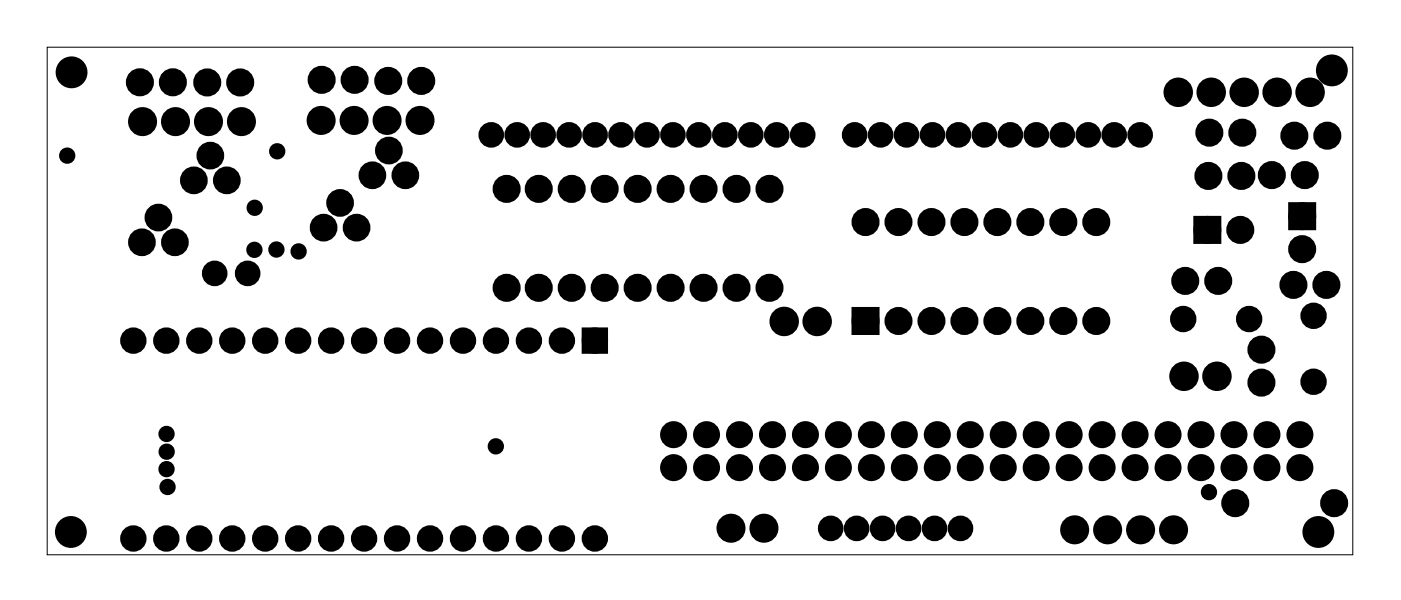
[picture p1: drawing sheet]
<svg xmlns="http://www.w3.org/2000/svg" width="108mm" height="46mm" viewBox="0 0 108 46" stroke-linecap="round" stroke-linejoin="round" font-family="sans-serif">
<path d="M3.6 3.6h100.6v39.1h-100.6z" fill="none" stroke="#000" stroke-width=".08"/>
<g fill="#000">
<circle cx="5.2" cy="12" r=".35"/>
<circle cx="5.5" cy="5.6" r="1.1"/>
<circle cx="10.8" cy="6.3" r=".7"/>
<circle cx="10.9" cy="18.7" r=".67"/>
<circle cx="11" cy="9.4" r=".74"/>
<circle cx="12.2" cy="16.8" r=".67"/>
<circle cx="13.3" cy="6.3" r=".7"/>
<circle cx="13.5" cy="18.7" r=".67"/>
<circle cx="13.5" cy="9.4" r=".74"/>
<circle cx="14.9" cy="13.9" r=".67"/>
<circle cx="16" cy="6.4" r=".7"/>
<circle cx="16.1" cy="9.4" r=".74"/>
<circle cx="16.2" cy="12" r=".67"/>
<circle cx="17.5" cy="13.9" r=".67"/>
<circle cx="18.5" cy="6.4" r=".7"/>
<circle cx="18.6" cy="9.4" r=".74"/>
<circle cx="19.6" cy="19.2" r=".35"/>
<circle cx="19.6" cy="16" r=".35"/>
<circle cx="21.3" cy="19.2" r=".35"/>
<circle cx="21.4" cy="11.7" r=".35"/>
<circle cx="23" cy="19.4" r=".35"/>
<circle cx="24.7" cy="9.3" r=".74"/>
<circle cx="24.8" cy="6.1" r=".7"/>
<circle cx="24.9" cy="17.5" r=".67"/>
<circle cx="26.2" cy="15.6" r=".67"/>
<circle cx="27.3" cy="9.3" r=".74"/>
<circle cx="27.3" cy="6.1" r=".7"/>
<circle cx="27.5" cy="17.5" r=".67"/>
<circle cx="28.7" cy="13.5" r=".67"/>
<circle cx="29.8" cy="9.3" r=".74"/>
<circle cx="29.9" cy="6.2" r=".7"/>
<circle cx="30" cy="11.6" r=".67"/>
<circle cx="31.2" cy="13.5" r=".67"/>
<circle cx="32.4" cy="9.3" r=".74"/>
<circle cx="32.5" cy="6.2" r=".7"/>
<circle cx="37.9" cy="10.4" r=".6"/>
<circle cx="39" cy="14.5" r=".7"/>
<circle cx="39.9" cy="10.4" r=".6"/>
<circle cx="41.5" cy="14.5" r=".7"/>
<circle cx="41.9" cy="10.4" r=".6"/>
<circle cx="43.9" cy="10.4" r=".6"/>
<circle cx="44.1" cy="14.5" r=".7"/>
<circle cx="45.9" cy="10.4" r=".6"/>
<circle cx="46.6" cy="14.5" r=".7"/>
<circle cx="47.9" cy="10.4" r=".6"/>
<circle cx="49.1" cy="14.5" r=".7"/>
<circle cx="49.9" cy="10.4" r=".6"/>
<circle cx="51.7" cy="14.5" r=".7"/>
<circle cx="51.9" cy="10.4" r=".6"/>
<circle cx="53.9" cy="10.4" r=".6"/>
<circle cx="54.2" cy="14.5" r=".7"/>
<circle cx="55.9" cy="10.4" r=".6"/>
<circle cx="56.8" cy="14.5" r=".7"/>
<circle cx="57.9" cy="10.4" r=".6"/>
<circle cx="59.3" cy="14.5" r=".7"/>
<circle cx="59.9" cy="10.4" r=".6"/>
<circle cx="61.9" cy="10.4" r=".6"/>
<circle cx="65.9" cy="10.4" r=".6"/>
<circle cx="66.7" cy="17.1" r=".7"/>
<circle cx="67.9" cy="10.4" r=".6"/>
<circle cx="69.2" cy="17.1" r=".7"/>
<circle cx="69.9" cy="10.4" r=".6"/>
<circle cx="71.8" cy="17.1" r=".7"/>
<circle cx="71.9" cy="10.4" r=".6"/>
<circle cx="73.9" cy="10.4" r=".6"/>
<circle cx="74.3" cy="17.1" r=".7"/>
<circle cx="75.9" cy="10.4" r=".6"/>
<circle cx="76.9" cy="17.1" r=".7"/>
<circle cx="77.9" cy="10.4" r=".6"/>
<circle cx="79.4" cy="17.1" r=".7"/>
<circle cx="79.9" cy="10.4" r=".6"/>
<circle cx="81.9" cy="10.4" r=".6"/>
<circle cx="81.9" cy="17.1" r=".7"/>
<circle cx="83.9" cy="10.4" r=".6"/>
<circle cx="84.5" cy="17.1" r=".7"/>
<circle cx="85.9" cy="10.4" r=".6"/>
<circle cx="87.9" cy="10.4" r=".6"/>
<circle cx="90.8" cy="7.1" r=".75"/>
<circle cx="93" cy="17.7" r=".7"/>
<circle cx="93.1" cy="13.6" r=".7"/>
<circle cx="93.2" cy="10.2" r=".7"/>
<circle cx="93.3" cy="7.1" r=".75"/>
<circle cx="95.6" cy="17.7" r=".7"/>
<circle cx="95.7" cy="13.6" r=".7"/>
<circle cx="95.7" cy="10.2" r=".7"/>
<circle cx="95.9" cy="7.1" r=".75"/>
<circle cx="98" cy="13.5" r=".7"/>
<circle cx="98.4" cy="7.1" r=".75"/>
<circle cx="99.7" cy="10.5" r=".7"/>
<circle cx="100.3" cy="19.2" r=".7"/>
<circle cx="100.3" cy="16.7" r=".7"/>
<circle cx="100.5" cy="13.5" r=".7"/>
<circle cx="100.9" cy="7.1" r=".75"/>
<circle cx="102.3" cy="10.5" r=".7"/>
<circle cx="102.6" cy="5.4" r="1.1"/>
<circle cx="10.3" cy="26.2" r=".67"/>
<circle cx="12.8" cy="26.2" r=".67"/>
<circle cx="12.8" cy="36.1" r=".35"/>
<circle cx="12.8" cy="33.4" r=".35"/>
<circle cx="12.8" cy="34.8" r=".35"/>
<circle cx="12.9" cy="37.5" r=".35"/>
<circle cx="15.4" cy="26.2" r=".67"/>
<circle cx="16.5" cy="21.1" r=".6"/>
<circle cx="17.9" cy="26.2" r=".67"/>
<circle cx="19.1" cy="21.1" r=".6"/>
<circle cx="20.4" cy="26.2" r=".67"/>
<circle cx="23" cy="26.2" r=".67"/>
<circle cx="25.5" cy="26.2" r=".67"/>
<circle cx="28.1" cy="26.2" r=".67"/>
<circle cx="30.6" cy="26.2" r=".67"/>
<circle cx="33.1" cy="26.2" r=".67"/>
<circle cx="35.7" cy="26.2" r=".67"/>
<circle cx="38.2" cy="34.4" r=".35"/>
<circle cx="38.2" cy="26.2" r=".67"/>
<circle cx="39" cy="22.2" r=".7"/>
<circle cx="40.8" cy="26.2" r=".67"/>
<circle cx="41.5" cy="22.2" r=".7"/>
<circle cx="43.3" cy="26.2" r=".67"/>
<circle cx="44.1" cy="22.2" r=".7"/>
<circle cx="45.8" cy="26.2" r=".67"/>
<circle cx="46.6" cy="22.2" r=".7"/>
<circle cx="49.1" cy="22.2" r=".7"/>
<circle cx="51.7" cy="22.2" r=".7"/>
<circle cx="51.9" cy="36" r=".74"/>
<circle cx="51.9" cy="33.5" r=".74"/>
<circle cx="54.2" cy="22.2" r=".7"/>
<circle cx="54.4" cy="36" r=".74"/>
<circle cx="54.4" cy="33.5" r=".74"/>
<circle cx="56.8" cy="22.2" r=".7"/>
<circle cx="57" cy="36" r=".74"/>
<circle cx="57" cy="33.5" r=".74"/>
<circle cx="59.3" cy="22.2" r=".7"/>
<circle cx="59.5" cy="36" r=".74"/>
<circle cx="59.5" cy="33.5" r=".74"/>
<circle cx="60.4" cy="24.8" r=".75"/>
<circle cx="62.1" cy="36" r=".74"/>
<circle cx="62.1" cy="33.5" r=".74"/>
<circle cx="63" cy="24.8" r=".75"/>
<circle cx="64.6" cy="36" r=".74"/>
<circle cx="64.6" cy="33.5" r=".74"/>
<circle cx="66.7" cy="24.7" r=".7"/>
<circle cx="67.1" cy="36" r=".74"/>
<circle cx="67.1" cy="33.5" r=".74"/>
<circle cx="69.2" cy="24.7" r=".7"/>
<circle cx="69.7" cy="36" r=".74"/>
<circle cx="69.7" cy="33.5" r=".74"/>
<circle cx="71.8" cy="24.7" r=".7"/>
<circle cx="72.2" cy="36" r=".74"/>
<circle cx="72.2" cy="33.5" r=".74"/>
<circle cx="74.3" cy="24.7" r=".7"/>
<circle cx="74.8" cy="33.5" r=".74"/>
<circle cx="74.8" cy="36" r=".74"/>
<circle cx="76.9" cy="24.7" r=".7"/>
<circle cx="77.3" cy="36" r=".74"/>
<circle cx="77.3" cy="33.5" r=".74"/>
<circle cx="79.4" cy="24.7" r=".7"/>
<circle cx="79.8" cy="36" r=".74"/>
<circle cx="79.8" cy="33.5" r=".74"/>
<circle cx="81.9" cy="24.7" r=".7"/>
<circle cx="82.4" cy="36" r=".74"/>
<circle cx="82.4" cy="33.5" r=".74"/>
<circle cx="84.5" cy="24.7" r=".7"/>
<circle cx="84.9" cy="36" r=".74"/>
<circle cx="84.9" cy="33.5" r=".74"/>
<circle cx="87.5" cy="36" r=".74"/>
<circle cx="87.5" cy="33.5" r=".74"/>
<circle cx="90" cy="36" r=".74"/>
<circle cx="90" cy="33.5" r=".74"/>
<circle cx="91.2" cy="24.6" r=".64"/>
<circle cx="91.2" cy="29" r=".75"/>
<circle cx="91.3" cy="21.6" r=".7"/>
<circle cx="92.5" cy="36" r=".74"/>
<circle cx="92.5" cy="33.5" r=".74"/>
<circle cx="93.2" cy="37.9" r=".35"/>
<circle cx="93.8" cy="29" r=".75"/>
<circle cx="93.9" cy="21.6" r=".7"/>
<circle cx="95.1" cy="36" r=".74"/>
<circle cx="95.1" cy="33.5" r=".74"/>
<circle cx="95.2" cy="38.8" r=".7"/>
<circle cx="96.3" cy="24.6" r=".64"/>
<circle cx="97.2" cy="29.5" r=".7"/>
<circle cx="97.2" cy="26.9" r=".7"/>
<circle cx="97.6" cy="36" r=".74"/>
<circle cx="97.6" cy="33.5" r=".74"/>
<circle cx="99.7" cy="21.9" r=".7"/>
<circle cx="100.2" cy="36" r=".74"/>
<circle cx="100.2" cy="33.5" r=".74"/>
<circle cx="101.2" cy="29.4" r=".64"/>
<circle cx="101.2" cy="24.3" r=".64"/>
<circle cx="102.2" cy="21.9" r=".7"/>
<circle cx="102.8" cy="38.8" r=".7"/>
<circle cx="5.5" cy="41" r="1.1"/>
<circle cx="10.3" cy="41.5" r=".67"/>
<circle cx="12.8" cy="41.5" r=".67"/>
<circle cx="15.4" cy="41.5" r=".67"/>
<circle cx="17.9" cy="41.5" r=".67"/>
<circle cx="20.4" cy="41.5" r=".67"/>
<circle cx="23" cy="41.5" r=".67"/>
<circle cx="25.5" cy="41.5" r=".67"/>
<circle cx="28.1" cy="41.5" r=".67"/>
<circle cx="30.6" cy="41.5" r=".67"/>
<circle cx="33.1" cy="41.5" r=".67"/>
<circle cx="35.7" cy="41.5" r=".67"/>
<circle cx="38.2" cy="41.5" r=".67"/>
<circle cx="40.8" cy="41.5" r=".67"/>
<circle cx="43.3" cy="41.5" r=".67"/>
<circle cx="45.8" cy="41.5" r=".67"/>
<circle cx="56.3" cy="40.7" r=".74"/>
<circle cx="58.9" cy="40.7" r=".74"/>
<circle cx="64" cy="40.7" r=".6"/>
<circle cx="66" cy="40.7" r=".6"/>
<circle cx="68" cy="40.7" r=".6"/>
<circle cx="70" cy="40.7" r=".6"/>
<circle cx="72" cy="40.7" r=".6"/>
<circle cx="74" cy="40.7" r=".6"/>
<circle cx="82.8" cy="40.8" r=".74"/>
<circle cx="85.3" cy="40.8" r=".74"/>
<circle cx="87.9" cy="40.8" r=".74"/>
<circle cx="90.4" cy="40.8" r=".74"/>
<circle cx="101.6" cy="41" r="1.1"/>
</g>
<g fill="none" stroke="#000" stroke-width=".76" stroke-linecap="butt">
<path d="M92.3 17h1.4v1.4h-1.4zM99.6 16h1.4v1.3h-1.4zM66 24h1.4v1.4h-1.4z"/>
<circle cx="10.8" cy="6.3" r=".7"/>
<circle cx="11" cy="9.4" r=".74"/>
<circle cx="13.3" cy="6.3" r=".7"/>
<circle cx="13.5" cy="9.4" r=".74"/>
<circle cx="16" cy="6.4" r=".7"/>
<circle cx="16.1" cy="9.4" r=".74"/>
<circle cx="18.5" cy="6.4" r=".7"/>
<circle cx="18.6" cy="9.4" r=".74"/>
<circle cx="24.7" cy="9.3" r=".74"/>
<circle cx="24.8" cy="6.1" r=".7"/>
<circle cx="27.3" cy="9.3" r=".74"/>
<circle cx="27.3" cy="6.1" r=".7"/>
<circle cx="29.8" cy="9.3" r=".74"/>
<circle cx="29.9" cy="6.2" r=".7"/>
<circle cx="32.4" cy="9.3" r=".74"/>
<circle cx="32.5" cy="6.2" r=".7"/>
<circle cx="37.9" cy="10.4" r=".6"/>
<circle cx="39" cy="14.5" r=".7"/>
<circle cx="39.9" cy="10.4" r=".6"/>
<circle cx="41.5" cy="14.5" r=".7"/>
<circle cx="41.9" cy="10.4" r=".6"/>
<circle cx="43.9" cy="10.4" r=".6"/>
<circle cx="44.1" cy="14.5" r=".7"/>
<circle cx="45.9" cy="10.4" r=".6"/>
<circle cx="46.6" cy="14.5" r=".7"/>
<circle cx="47.9" cy="10.4" r=".6"/>
<circle cx="49.1" cy="14.5" r=".7"/>
<circle cx="49.9" cy="10.4" r=".6"/>
<circle cx="51.7" cy="14.5" r=".7"/>
<circle cx="51.9" cy="10.4" r=".6"/>
<circle cx="53.9" cy="10.4" r=".6"/>
<circle cx="54.2" cy="14.5" r=".7"/>
<circle cx="55.9" cy="10.4" r=".6"/>
<circle cx="56.8" cy="14.5" r=".7"/>
<circle cx="57.9" cy="10.4" r=".6"/>
<circle cx="59.3" cy="14.5" r=".7"/>
<circle cx="59.9" cy="10.4" r=".6"/>
<circle cx="61.9" cy="10.4" r=".6"/>
<circle cx="65.9" cy="10.4" r=".6"/>
<circle cx="66.7" cy="17.1" r=".7"/>
<circle cx="67.9" cy="10.4" r=".6"/>
<circle cx="69.2" cy="17.1" r=".7"/>
<circle cx="69.9" cy="10.4" r=".6"/>
<circle cx="71.8" cy="17.1" r=".7"/>
<circle cx="71.9" cy="10.4" r=".6"/>
<circle cx="73.9" cy="10.4" r=".6"/>
<circle cx="74.3" cy="17.1" r=".7"/>
<circle cx="75.9" cy="10.4" r=".6"/>
<circle cx="76.9" cy="17.1" r=".7"/>
<circle cx="77.9" cy="10.4" r=".6"/>
<circle cx="79.4" cy="17.1" r=".7"/>
<circle cx="79.9" cy="10.4" r=".6"/>
<circle cx="81.9" cy="10.4" r=".6"/>
<circle cx="81.9" cy="17.1" r=".7"/>
<circle cx="83.9" cy="10.4" r=".6"/>
<circle cx="84.5" cy="17.1" r=".7"/>
<circle cx="85.9" cy="10.4" r=".6"/>
<circle cx="87.9" cy="10.4" r=".6"/>
<circle cx="90.8" cy="7.1" r=".75"/>
<circle cx="93" cy="17.7" r=".7"/>
<circle cx="93.1" cy="13.6" r=".7"/>
<circle cx="93.2" cy="10.2" r=".7"/>
<circle cx="93.3" cy="7.1" r=".75"/>
<circle cx="95.6" cy="17.7" r=".7"/>
<circle cx="95.7" cy="13.6" r=".7"/>
<circle cx="95.7" cy="10.2" r=".7"/>
<circle cx="95.9" cy="7.1" r=".75"/>
<circle cx="98" cy="13.5" r=".7"/>
<circle cx="98.4" cy="7.1" r=".75"/>
<circle cx="99.7" cy="10.5" r=".7"/>
<circle cx="100.3" cy="16.7" r=".7"/>
<circle cx="100.3" cy="19.2" r=".7"/>
<circle cx="100.5" cy="13.5" r=".7"/>
<circle cx="100.9" cy="7.1" r=".75"/>
<circle cx="102.3" cy="10.5" r=".7"/>
<circle cx="16.5" cy="21.1" r=".6"/>
<circle cx="19.1" cy="21.1" r=".6"/>
<circle cx="39" cy="22.2" r=".7"/>
<circle cx="41.5" cy="22.2" r=".7"/>
<circle cx="44.1" cy="22.2" r=".7"/>
<circle cx="46.6" cy="22.2" r=".7"/>
<circle cx="49.1" cy="22.2" r=".7"/>
<circle cx="51.7" cy="22.2" r=".7"/>
<circle cx="54.2" cy="22.2" r=".7"/>
<circle cx="56.8" cy="22.2" r=".7"/>
<circle cx="59.3" cy="22.2" r=".7"/>
<circle cx="60.4" cy="24.8" r=".75"/>
<circle cx="63" cy="24.8" r=".75"/>
<circle cx="66.7" cy="24.7" r=".7"/>
<circle cx="69.2" cy="24.7" r=".7"/>
<circle cx="71.8" cy="24.7" r=".7"/>
<circle cx="74.3" cy="24.7" r=".7"/>
<circle cx="76.9" cy="24.7" r=".7"/>
<circle cx="79.4" cy="24.7" r=".7"/>
<circle cx="81.9" cy="24.7" r=".7"/>
<circle cx="84.5" cy="24.7" r=".7"/>
<circle cx="91.2" cy="24.6" r=".64"/>
<circle cx="91.2" cy="29" r=".75"/>
<circle cx="91.3" cy="21.6" r=".7"/>
<circle cx="93.8" cy="29" r=".75"/>
<circle cx="93.9" cy="21.6" r=".7"/>
<circle cx="95.2" cy="38.8" r=".7"/>
<circle cx="96.3" cy="24.6" r=".64"/>
<circle cx="97.2" cy="26.9" r=".7"/>
<circle cx="97.2" cy="29.5" r=".7"/>
<circle cx="99.7" cy="21.9" r=".7"/>
<circle cx="101.2" cy="24.3" r=".64"/>
<circle cx="101.2" cy="29.4" r=".64"/>
<circle cx="102.2" cy="21.9" r=".7"/>
<circle cx="102.8" cy="38.8" r=".7"/>
<circle cx="56.3" cy="40.7" r=".74"/>
<circle cx="58.9" cy="40.7" r=".74"/>
<circle cx="64" cy="40.7" r=".6"/>
<circle cx="66" cy="40.7" r=".6"/>
<circle cx="68" cy="40.7" r=".6"/>
<circle cx="70" cy="40.7" r=".6"/>
<circle cx="72" cy="40.7" r=".6"/>
<circle cx="74" cy="40.7" r=".6"/>
<circle cx="82.8" cy="40.8" r=".74"/>
<circle cx="85.3" cy="40.8" r=".74"/>
<circle cx="87.9" cy="40.8" r=".74"/>
<circle cx="90.4" cy="40.8" r=".74"/>
</g>
<g fill="none" stroke="#000" stroke-width=".55">
<circle cx="5.2" cy="12" r=".35"/>
<circle cx="19.6" cy="19.2" r=".35"/>
<circle cx="19.6" cy="16" r=".35"/>
<circle cx="21.3" cy="19.2" r=".35"/>
<circle cx="21.4" cy="11.7" r=".35"/>
<circle cx="23" cy="19.4" r=".35"/>
<circle cx="12.8" cy="36.1" r=".35"/>
<circle cx="12.8" cy="33.4" r=".35"/>
<circle cx="12.8" cy="34.8" r=".35"/>
<circle cx="12.9" cy="37.5" r=".35"/>
<circle cx="38.2" cy="34.4" r=".35"/>
<circle cx="93.2" cy="37.9" r=".35"/>
</g>
<g fill="none" stroke="#000" stroke-width=".69" stroke-linecap="butt">
<path d="M45.2 25.6h1.3v1.3h-1.3z"/>
<circle cx="10.3" cy="26.2" r=".67"/>
<circle cx="12.8" cy="26.2" r=".67"/>
<circle cx="15.4" cy="26.2" r=".67"/>
<circle cx="17.9" cy="26.2" r=".67"/>
<circle cx="20.4" cy="26.2" r=".67"/>
<circle cx="23" cy="26.2" r=".67"/>
<circle cx="25.5" cy="26.2" r=".67"/>
<circle cx="28.1" cy="26.2" r=".67"/>
<circle cx="30.6" cy="26.2" r=".67"/>
<circle cx="33.1" cy="26.2" r=".67"/>
<circle cx="35.7" cy="26.2" r=".67"/>
<circle cx="38.2" cy="26.2" r=".67"/>
<circle cx="40.8" cy="26.2" r=".67"/>
<circle cx="43.3" cy="26.2" r=".67"/>
<circle cx="45.8" cy="26.2" r=".67"/>
<circle cx="10.3" cy="41.5" r=".67"/>
<circle cx="12.8" cy="41.5" r=".67"/>
<circle cx="15.4" cy="41.5" r=".67"/>
<circle cx="17.9" cy="41.5" r=".67"/>
<circle cx="20.4" cy="41.5" r=".67"/>
<circle cx="23" cy="41.5" r=".67"/>
<circle cx="25.5" cy="41.5" r=".67"/>
<circle cx="28.1" cy="41.5" r=".67"/>
<circle cx="30.6" cy="41.5" r=".67"/>
<circle cx="33.1" cy="41.5" r=".67"/>
<circle cx="35.7" cy="41.5" r=".67"/>
<circle cx="38.2" cy="41.5" r=".67"/>
<circle cx="40.8" cy="41.5" r=".67"/>
<circle cx="43.3" cy="41.5" r=".67"/>
<circle cx="45.8" cy="41.5" r=".67"/>
</g>
<path d="M92.3 17h1.4v1.4h-1.4zM99.6 16h1.4v1.3h-1.4zM45.2 25.6h1.3v1.3h-1.3zM66 24h1.4v1.4h-1.4z" fill="#000"/>
<g fill="none" stroke="#000" stroke-width=".61" stroke-linecap="butt">
<circle cx="51.9" cy="36" r=".74"/>
<circle cx="51.9" cy="33.5" r=".74"/>
<circle cx="54.4" cy="36" r=".74"/>
<circle cx="54.4" cy="33.5" r=".74"/>
<circle cx="57" cy="36" r=".74"/>
<circle cx="57" cy="33.5" r=".74"/>
<circle cx="59.5" cy="36" r=".74"/>
<circle cx="59.5" cy="33.5" r=".74"/>
<circle cx="62.1" cy="33.5" r=".74"/>
<circle cx="62.1" cy="36" r=".74"/>
<circle cx="64.6" cy="36" r=".74"/>
<circle cx="64.6" cy="33.5" r=".74"/>
<circle cx="67.1" cy="36" r=".74"/>
<circle cx="67.1" cy="33.5" r=".74"/>
<circle cx="69.7" cy="36" r=".74"/>
<circle cx="69.7" cy="33.5" r=".74"/>
<circle cx="72.2" cy="36" r=".74"/>
<circle cx="72.2" cy="33.5" r=".74"/>
<circle cx="74.8" cy="33.5" r=".74"/>
<circle cx="74.8" cy="36" r=".74"/>
<circle cx="77.3" cy="36" r=".74"/>
<circle cx="77.3" cy="33.5" r=".74"/>
<circle cx="79.8" cy="33.5" r=".74"/>
<circle cx="79.8" cy="36" r=".74"/>
<circle cx="82.4" cy="36" r=".74"/>
<circle cx="82.4" cy="33.5" r=".74"/>
<circle cx="84.9" cy="36" r=".74"/>
<circle cx="84.9" cy="33.5" r=".74"/>
<circle cx="87.5" cy="36" r=".74"/>
<circle cx="87.5" cy="33.5" r=".74"/>
<circle cx="90" cy="36" r=".74"/>
<circle cx="90" cy="33.5" r=".74"/>
<circle cx="92.5" cy="33.5" r=".74"/>
<circle cx="92.5" cy="36" r=".74"/>
<circle cx="95.1" cy="36" r=".74"/>
<circle cx="95.1" cy="33.5" r=".74"/>
<circle cx="97.6" cy="36" r=".74"/>
<circle cx="97.6" cy="33.5" r=".74"/>
<circle cx="100.2" cy="36" r=".74"/>
<circle cx="100.2" cy="33.5" r=".74"/>
</g>
<g fill="none" stroke="#000" stroke-width=".79" stroke-linecap="butt">
<circle cx="10.9" cy="18.7" r=".67"/>
<circle cx="12.2" cy="16.8" r=".67"/>
<circle cx="13.5" cy="18.7" r=".67"/>
<circle cx="14.9" cy="13.9" r=".67"/>
<circle cx="16.2" cy="12" r=".67"/>
<circle cx="17.5" cy="13.9" r=".67"/>
<circle cx="24.9" cy="17.5" r=".67"/>
<circle cx="26.2" cy="15.6" r=".67"/>
<circle cx="27.5" cy="17.5" r=".67"/>
<circle cx="28.7" cy="13.5" r=".67"/>
<circle cx="30" cy="11.6" r=".67"/>
<circle cx="31.2" cy="13.5" r=".67"/>
</g>
<g fill="none" stroke="#000" stroke-width=".25">
<circle cx="5.5" cy="5.6" r="1.1"/>
<circle cx="102.6" cy="5.4" r="1.1"/>
<circle cx="5.5" cy="41" r="1.1"/>
<circle cx="101.6" cy="41" r="1.1"/>
</g>
</svg>
